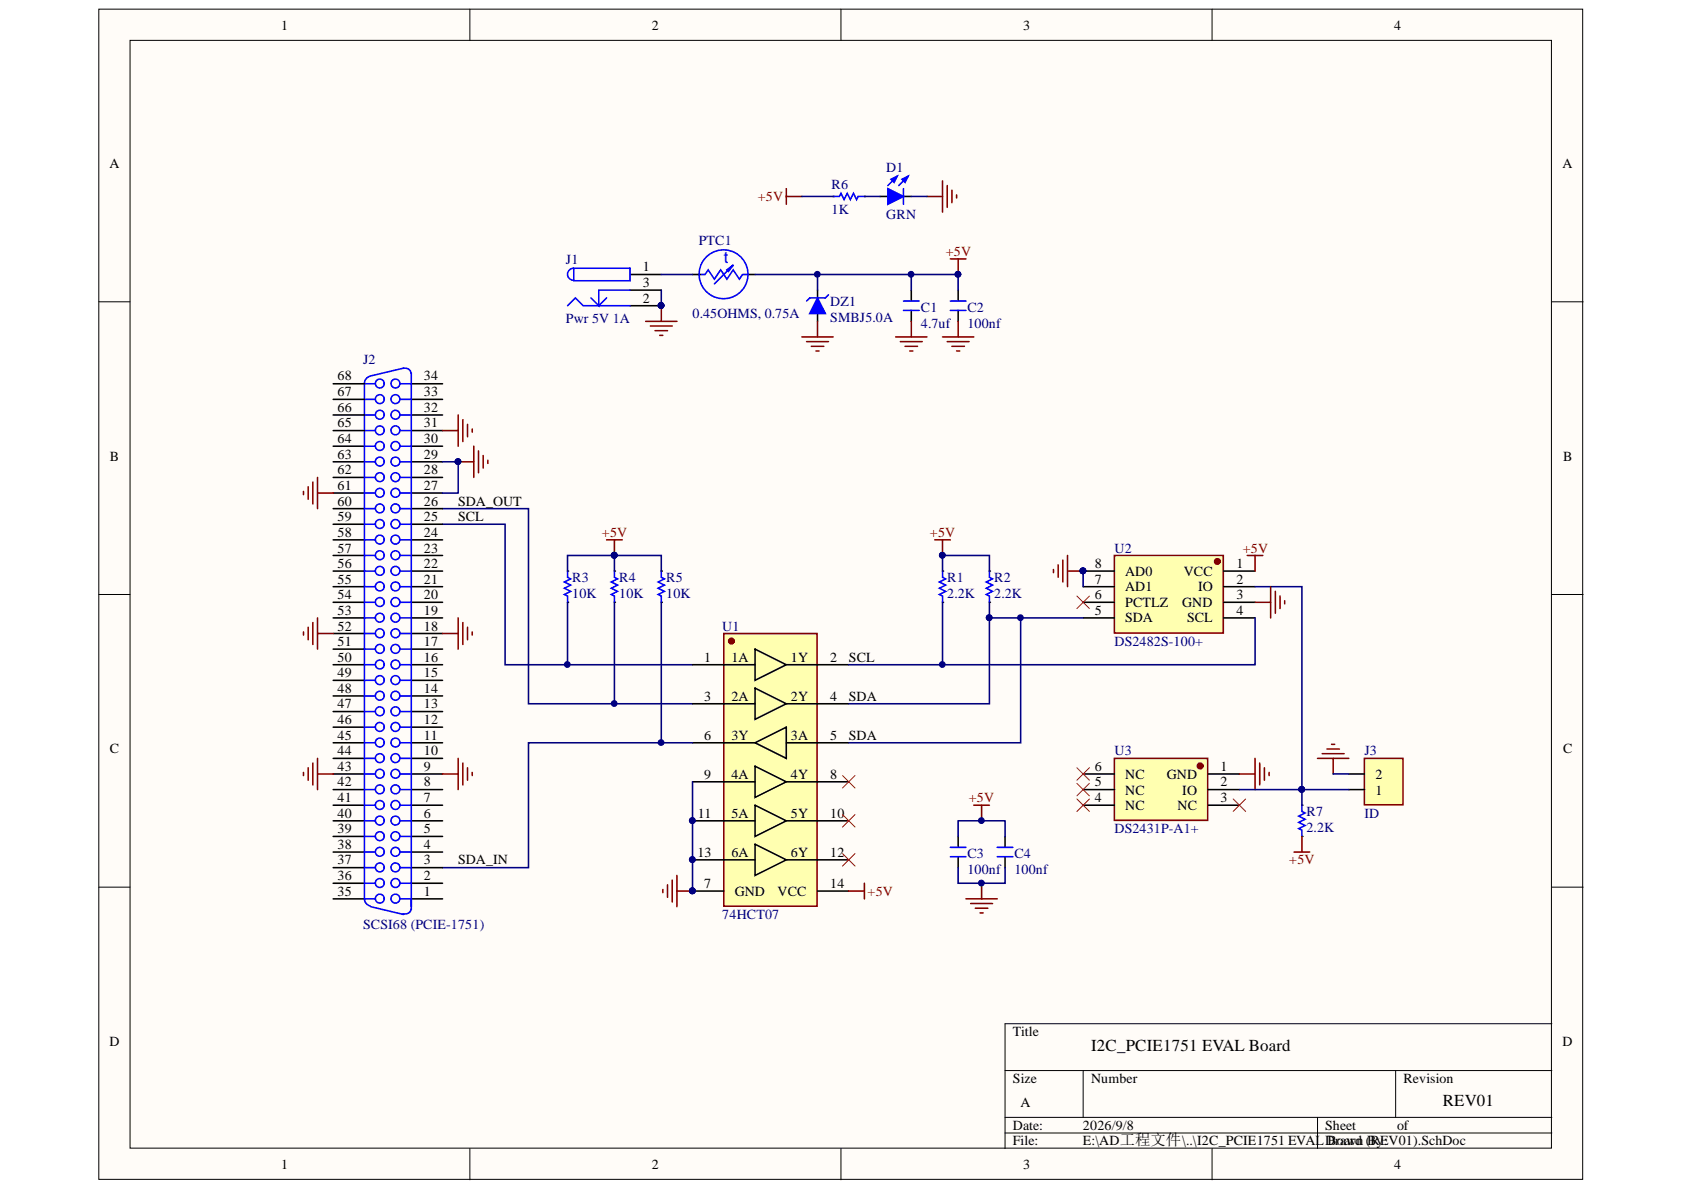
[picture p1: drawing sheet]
<svg xmlns="http://www.w3.org/2000/svg" width="297mm" height="210mm" viewBox="0 0 297 210" stroke-linecap="round" stroke-linejoin="round" font-family="sans-serif">
<defs><g id="words">
<text font-size="3" fill="#00f" x="127.7" y="46.4">t</text>
<g font-size="3">
<text x="192.5" y="185.5">I2C_PCIE1751 EVAL Board</text>
<text x="254.5" y="195.1">REV01</text>
</g>
<g font-size="2.5">
<text x="49.6" y="5.2">1</text>
<text x="115" y="5.2">2</text>
<text x="180.4" y="5.2">3</text>
<text x="245.9" y="5.2">4</text>
<text x="19.3" y="29.7">A</text>
<text x="275.6" y="29.7">A</text>
<text x="113.4" y="47.8">1</text>
<text x="113.4" y="53.4">2</text>
<text x="113.4" y="50.6">3</text>
<text x="59.6" y="69.9">67</text>
<text x="59.6" y="67.1">68</text>
<text x="74.8" y="67.1">34</text>
<text x="74.8" y="69.9">33</text>
<text x="59.6" y="75.4">65</text>
<text x="59.6" y="72.7">66</text>
<text x="74.8" y="72.7">32</text>
<text x="74.8" y="75.4">31</text>
<text x="19.4" y="81.2">B</text>
<text x="59.6" y="80.9">63</text>
<text x="59.6" y="78.2">64</text>
<text x="59.6" y="83.7">62</text>
<text x="74.8" y="78.2">30</text>
<text x="74.8" y="80.9">29</text>
<text x="74.8" y="83.7">28</text>
<text x="275.7" y="81.2">B</text>
<text x="59.6" y="89.2">60</text>
<text x="59.6" y="86.4">61</text>
<text x="74.8" y="86.4">27</text>
<text x="74.8" y="89.2">26</text>
<text x="80.8" y="89.2">SDA_OUT</text>
<text x="59.6" y="94.7">58</text>
<text x="59.6" y="92">59</text>
<text x="74.8" y="92">25</text>
<text x="74.8" y="94.7">24</text>
<text x="80.8" y="92">SCL</text>
<text x="59.6" y="100.2">56</text>
<text x="59.6" y="97.5">57</text>
<text x="74.8" y="97.5">23</text>
<text x="74.8" y="100.2">22</text>
<text x="193.1" y="100.2">8</text>
<text x="198.5" y="101.6">AD0</text>
<text x="208.8" y="101.6">VCC</text>
<text x="218.1" y="100.2">1</text>
<text x="59.6" y="105.7">54</text>
<text x="59.6" y="103">55</text>
<text x="74.8" y="105.7">20</text>
<text x="74.8" y="103">21</text>
<text x="193.1" y="105.7">6</text>
<text x="193.1" y="103">7</text>
<text x="198.5" y="107.1">PCTLZ</text>
<text x="198.5" y="104.3">AD1</text>
<text x="208.5" y="107.1">GND</text>
<text x="211.3" y="104.3">IO</text>
<text x="218.1" y="103">2</text>
<text x="218.1" y="105.7">3</text>
<text x="59.6" y="108.4">53</text>
<text x="59.6" y="113.9">51</text>
<text x="59.6" y="111.2">52</text>
<text x="74.8" y="113.9">17</text>
<text x="74.8" y="111.2">18</text>
<text x="74.8" y="108.4">19</text>
<text x="193.1" y="108.4">5</text>
<text x="198.5" y="109.8">SDA</text>
<text x="209.4" y="109.8">SCL</text>
<text x="218.1" y="108.4">4</text>
<text x="59.6" y="119.4">49</text>
<text x="59.6" y="116.7">50</text>
<text x="74.8" y="119.4">15</text>
<text x="74.8" y="116.7">16</text>
<text x="124.2" y="116.7">1</text>
<text x="129" y="116.7">1A</text>
<text x="139.5" y="116.7">1Y</text>
<text x="146.4" y="116.7">2</text>
<text x="149.7" y="116.7">SCL</text>
<text x="59.6" y="124.9">47</text>
<text x="59.6" y="122.2">48</text>
<text x="74.8" y="124.9">13</text>
<text x="74.8" y="122.2">14</text>
<text x="124.2" y="123.6">3</text>
<text x="129" y="123.6">2A</text>
<text x="139.5" y="123.6">2Y</text>
<text x="146.4" y="123.6">4</text>
<text x="149.7" y="123.6">SDA</text>
<text x="59.6" y="130.5">45</text>
<text x="59.6" y="127.7">46</text>
<text x="74.8" y="130.5">11</text>
<text x="74.8" y="127.7">12</text>
<text x="124.2" y="130.5">6</text>
<text x="129" y="130.5">3Y</text>
<text x="139.5" y="130.5">3A</text>
<text x="146.4" y="130.5">5</text>
<text x="149.7" y="130.5">SDA</text>
<text x="19.4" y="132.9">C</text>
<text x="59.6" y="136">43</text>
<text x="59.6" y="133.2">44</text>
<text x="74.8" y="136">9</text>
<text x="74.8" y="133.2">10</text>
<text x="124.2" y="137.4">9</text>
<text x="129" y="137.4">4A</text>
<text x="139.5" y="137.4">4Y</text>
<text x="146.4" y="137.4">8</text>
<text x="193.1" y="136">6</text>
<text x="198.5" y="137.4">NC</text>
<text x="205.8" y="137.4">GND</text>
<text x="215.3" y="136">1</text>
<text x="242.6" y="137.4">2</text>
<text x="275.7" y="132.9">C</text>
<text x="59.6" y="138.7">42</text>
<text x="59.6" y="141.5">41</text>
<text x="74.8" y="141.5">7</text>
<text x="74.8" y="138.7">8</text>
<text x="193.1" y="141.5">4</text>
<text x="193.1" y="138.7">5</text>
<text x="198.5" y="142.9">NC</text>
<text x="198.5" y="140.1">NC</text>
<text x="207.7" y="142.9">NC</text>
<text x="208.5" y="140.1">IO</text>
<text x="215.3" y="138.7">2</text>
<text x="215.3" y="141.5">3</text>
<text x="242.6" y="140.1">1</text>
<text x="59.6" y="144.2">40</text>
<text x="59.6" y="147">39</text>
<text x="59.6" y="149.8">38</text>
<text x="74.8" y="149.8">4</text>
<text x="74.8" y="147">5</text>
<text x="74.8" y="144.2">6</text>
<text x="123.1" y="144.2">11</text>
<text x="129" y="144.2">5A</text>
<text x="139.5" y="144.2">5Y</text>
<text x="146.4" y="144.2">10</text>
<text x="59.6" y="152.5">37</text>
<text x="59.6" y="155.3">36</text>
<text x="74.8" y="155.3">2</text>
<text x="74.8" y="152.5">3</text>
<text x="80.8" y="152.5">SDA_IN</text>
<text x="123" y="151.1">13</text>
<text x="129" y="151.1">6A</text>
<text x="139.5" y="151.1">6Y</text>
<text x="146.4" y="151.1">12</text>
<text x="59.6" y="158">35</text>
<text x="74.8" y="158">1</text>
<text x="124.2" y="156.6">7</text>
<text x="129.6" y="158">GND</text>
<text x="137.1" y="158">VCC</text>
<text x="146.4" y="156.6">14</text>
<text x="19.3" y="184.5">D</text>
<text x="178.7" y="182.7">Title</text>
<text x="275.6" y="184.5">D</text>
<text x="178.7" y="191">Size</text>
<text x="192.5" y="191">Number</text>
<text x="247.5" y="191">Revision</text>
<text x="180" y="195.2">A</text>
<text x="178.7" y="199.3">Date:</text>
<text x="178.7" y="202">File:</text>
<text x="191" y="199.3">2026/9/8</text>
<text x="191" y="202">E:\AD工程文件\..\I2C_PCIE1751 EVALDrawn(BRyEV01).SchDoc</text>
<text x="233.7" y="199.3">Sheet</text>
<text x="234.1" y="202">Board</text>
<text x="244.1" y="202">:</text>
<text x="246.4" y="199.3">of</text>
<text x="49.6" y="206.2">1</text>
<text x="115" y="206.2">2</text>
<text x="180.4" y="206.2">3</text>
<text x="245.9" y="206.2">4</text>
</g>
<g font-size="2.5" fill="#800000">
<text x="133.7" y="35.5">+5V</text>
<text x="166.8" y="45.1">+5V</text>
<text x="106.2" y="94.7">+5V</text>
<text x="164" y="94.7">+5V</text>
<text x="219.2" y="97.5">+5V</text>
<text x="170.9" y="141.5">+5V</text>
<text x="227.4" y="152.5">+5V</text>
<text x="153" y="158">+5V</text>
</g>
<g font-size="2.5" fill="#000080">
<text x="146.7" y="33.3">R6</text>
<text x="156.3" y="30.3">D1</text>
<text x="146.7" y="37.7">1K</text>
<text x="156.3" y="38.5">GRN</text>
<text x="99.8" y="46.5">J1</text>
<text x="123.3" y="43.2">PTC1</text>
<text x="146.4" y="53.9">DZ1</text>
<text x="99.8" y="57">Pwr 5V 1A</text>
<text x="122.2" y="56.1">0.45OHMS, 0.75A</text>
<text x="146.4" y="56.7">SMBJ5.0A</text>
<text x="162.4" y="55">C1</text>
<text x="162.4" y="57.8">4.7uf</text>
<text x="170.6" y="55">C2</text>
<text x="170.6" y="57.8">100nf</text>
<text x="64" y="64.2">J2</text>
<text x="196.6" y="97.5">U2</text>
<text x="100.9" y="102.7">R3</text>
<text x="100.9" y="105.4">10K</text>
<text x="109.2" y="102.7">R4</text>
<text x="109.2" y="105.4">10K</text>
<text x="117.5" y="102.7">R5</text>
<text x="117.5" y="105.4">10K</text>
<text x="167.1" y="102.7">R1</text>
<text x="167.1" y="105.4">2.2K</text>
<text x="175.4" y="102.7">R2</text>
<text x="175.4" y="105.4">2.2K</text>
<text x="127.4" y="111.2">U1</text>
<text x="196.6" y="113.9">DS2482S-100+</text>
<text x="196.6" y="133.2">U3</text>
<text x="240.7" y="133.2">J3</text>
<text x="230.4" y="144">R7</text>
<text x="196.6" y="147">DS2431P-A1+</text>
<text x="230.4" y="146.7">2.2K</text>
<text x="240.7" y="144.2">ID</text>
<text x="170.6" y="151.4">C3</text>
<text x="170.6" y="154.2">100nf</text>
<text x="178.9" y="151.4">C4</text>
<text x="178.9" y="154.2">100nf</text>
<text x="64" y="163.8">SCSI68 (PCIE-1751)</text>
<text x="127.4" y="162.1">74HCT07</text>
</g>
</g></defs>
<g fill="#fffcf8" stroke="#000" stroke-width=".18">
<path d="M17.4 1.6h261.8v206.4h-261.8z"/>
<path d="M22.9 7.1h250.8v195.4h-250.8z"/>
</g>
<g fill="none" stroke="#000" stroke-width=".18">
<path d="M82.9 1.6v5.5M148.3 1.6v5.5M213.8 1.6v5.5M17.4 53.2h5.5M273.7 53.2h5.6M17.4 104.9h5.5M273.7 104.9h5.6M17.4 156.5h5.5M273.7 156.5h5.6M177.3 188.8h96.4M177.3 197.1h96.4M177.3 199.8h96.4"/>
<path d="M191.1 188.8v8.3M232.4 197.1v5.5M246.2 188.8v8.3M273.7 180.6h-96.4v22M82.9 202.6v5.5M148.3 202.6v5.5M213.8 202.6v5.5"/>
</g>
<path d="M111.1 48.4h5.5M111.1 53.9h5.5M111.1 51.2h5.5M122.2 48.4h1.3M131.8 48.4h1.4M144.2 51.2v1.3M144.2 55.3v1.4" fill="none" stroke="#000" stroke-width=".28"/>
<circle cx="116.6" cy="53.9" r=".51" fill="#000080" stroke="#000080" stroke-width=".18"/>
<path d="M100.1 53.9l1.4-1.4 1.4 1.4h8.2M101.2 47.3h9.9v2.2h-9.9zM101.2 47.3a1.06 1.06 0 0 0-1.1 1.1 1.06 1.06 0 0 0 1.1 1M107 52.5l-1.4 1.4M111.1 51.2h-5.5v2.7l-1.4-1.4M123.5 48.4h.9l.5-.8 1.1 1.6 1.1-1.6 1.1 1.6 1.1-1.6 1.1 1.6 .6-.8h.8M129.3 46.8l-1.1 .8 .3 .3 .8-1.1-3.3 3.3M131.4 50.4a4.3 4.3 0 0 0-3.6-6.3 4.3 4.3 0 0 0-4.1 6 4.3 4.3 0 0 0 7.2 1l.5-.6" fill="none" stroke="#00f" stroke-width=".28"/>
<path d="M144.2 52.5l1.4 2.8h-2.8z" fill="#00f"/>
<path d="M147 34.7h1.1l.2-.6 .6 1.1 .5-1.1 .6 1.1 .5-1.1 .6 1.1 .3-.5h1.1M144.2 52.5l1.4 2.8h-2.8zM146.1 52l-.5 .5h-2.8l-.5 .6M159.4 54.8h2.7M159.4 53.1h2.7M167.6 54.8h2.8M167.6 53.1h2.8" fill="none" stroke="#00f" stroke-width=".28"/>
<g fill="none" stroke="#800000" stroke-width=".28">
<path d="M138.7 33.3v2.7M138.7 34.7h2.7M113.9 56.7h5.5M114.7 57.5h3.9M115.5 58.3h2.2M116.4 59.2h.5M116.6 53.9v2.8M141.4 59.4h5.6M144.2 56.7v2.7M158 59.4h5.5M160.7 56.7v2.7M166.3 59.4h5.5"/>
<path d="M167.6 45.7h2.8M169 45.7v2.7M169 56.7v2.7M142.3 60.3h3.8M143.1 61.1h2.2M143.9 61.9h.6M158.8 60.3h3.9M159.6 61.1h2.2M160.5 61.9h.5M167.1 60.3h3.8M167.9 61.1h2.2M168.7 61.9h.6"/>
</g>
<g fill="#000080" stroke="#000080" stroke-width=".18">
<circle cx="116.6" cy="53.9" r=".51"/>
<circle cx="144.2" cy="48.4" r=".51"/>
<circle cx="169" cy="48.4" r=".51"/>
<circle cx="160.7" cy="48.4" r=".51"/>
</g>
<path d="M116.6 51.2v2.7M116.6 48.4h5.6M133.2 48.4h35.8v2.8M144.2 48.4v2.8M160.7 48.4v2.8" fill="none" stroke="#000080" stroke-width=".28"/>
<path d="M147 34.7h.1M152.5 34.7h.1M155.2 34.7h1.4M159.4 34.7h1.3M160.7 51.2v1.9M160.7 54.8v1.9M169 51.2v1.9M169 54.8v1.9" fill="none" stroke="#000" stroke-width=".28"/>
<path d="M156.6 33.3l2.8 1.4-2.8 1.3z" fill="#00f"/>
<path d="M156.6 33.3l2.8 1.4-2.8 1.3zM158.3 31.1l-1.7 1.6M160.2 31.1l-1.7 1.6" fill="none" stroke="#00f" stroke-width=".28"/>
<path d="M159.1 31.6l1.1-.5-.6 1.1z" fill="#00f"/>
<path d="M159.1 31.6l1.1-.5-.6 1.1z" fill="none" stroke="#00f" stroke-width=".28"/>
<path d="M157.2 31.6l1.1-.5-.6 1.1z" fill="#00f"/>
<path d="M157.2 31.6l1.1-.5-.6 1.1zM159.4 33.3v2.7M100.1 100.7v1.1l.6 .3-1.1 .6 1.1 .5-1.1 .6 1.1 .5-1.1 .6 .5 .2v1.1M108.4 100.7v1.1l.5 .3-1.1 .6 1.1 .5-1.1 .6 1.1 .5-1.1 .6 .6 .2v1.1M116.6 100.7v1.1l.6 .3-1.1 .6 1.1 .5-1.1 .6 1.1 .5-1.1 .6 .5 .2v1.1M166.3 100.7v1.1l.5 .3-1.1 .6 1.1 .5-1.1 .6 1.1 .5-1.1 .6 .6 .2v1.1M174.5 100.7v1.1l.6 .3-1.1 .6 1.1 .5-1.1 .6 1.1 .5-1.1 .6 .5 .2v1.1" fill="none" stroke="#00f" stroke-width=".28"/>
<path d="M141.4 34.7h5.6M152.5 34.7h2.7M160.7 34.7h2.8" fill="none" stroke="#000080" stroke-width=".28"/>
<path d="M163.5 34.7h2.8M166.3 31.9v5.5M167.1 32.7v3.9M167.9 33.6v2.2M168.7 34.4v.5" fill="none" stroke="#800000" stroke-width=".28"/>
<path d="M100.1 100.7h.1M100.1 106.2h.1M108.4 100.7h.1M108.4 106.2h.1M116.6 100.7h.1M116.6 106.2h.1M166.3 100.7h.1M166.3 106.2h.1M174.5 100.7h.1M174.5 106.2h.1" fill="none" stroke="#000" stroke-width=".28"/>
<path d="M196.6 98h19.2v13.7h-19.2z" fill="#ffffb0" stroke="#800000" stroke-width=".28"/>
<path d="M191.1 100.7h5.5M191.1 103.5h5.5M191.1 106.2h5.5M191.1 109h5.5M215.9 100.7h5.5M215.9 103.5h5.5M215.9 106.2h5.5M215.9 109h5.5" fill="none" stroke="#000" stroke-width=".28"/>
<circle cx="191" cy="100.7" r=".51" fill="#000080" stroke="#000080" stroke-width=".18"/>
<circle cx="214.7" cy="99" r=".21" fill="#fffcf8" stroke="#800000" stroke-width=".83"/>
<circle cx="191" cy="100.7" r=".51" fill="#000080" stroke="#000080" stroke-width=".18"/>
<path d="M196.6 133.8h16.4v10.9h-16.4z" fill="#ffffb0" stroke="#800000" stroke-width=".28"/>
<path d="M191.1 136.5h5.5M191.1 139.3h5.5M213.1 136.5h5.5M213.1 139.3h5.5M191.1 142h5.5M213.1 142h5.5" fill="none" stroke="#000" stroke-width=".28"/>
<circle cx="211.7" cy="135.1" r=".21" fill="#fffcf8" stroke="#800000" stroke-width=".83"/>
<path d="M190 135.4l2.2 2.2M190 138.2l2.2 2.2M192.2 135.4l-2.2 2.2M192.2 138.2l-2.2 2.2M190 140.9l2.2 2.2M192.2 140.9l-2.2 2.2M217.5 140.9l2.2 2.2M219.7 140.9l-2.2 2.2" fill="none" stroke="#f00" stroke-width=".18"/>
<path d="M220 98h2.8M221.4 98v2.7M221.4 106.2h2.7M224.1 103.5v5.5M225 104.3v3.9M225.8 105.1v2.2M226.6 106v.5M218.6 136.5h2.8M221.4 133.8v5.5M222.2 134.6v3.9M223 135.4v2.2M223.9 136.2v.6" fill="none" stroke="#800000" stroke-width=".28"/>
<path d="M78.1 92.5h11v24.8h33.1M78.1 89.7h15.1v34.4h29M221.4 103.5h8.2v35.8h-11" fill="none" stroke="#000080" stroke-width=".28"/>
<circle cx="229.6" cy="139.2" r=".51" fill="#000080" stroke="#000080" stroke-width=".18"/>
<path d="M127.7 111.7h16.4v48.1h-16.4z" fill="#ffffb0" stroke="#800000" stroke-width=".28"/>
<g fill="none" stroke="#000" stroke-width=".28">
<path d="M58.8 78.7h5.5M58.8 67.7h5.5M58.8 70.4h5.5M58.8 73.2h5.5M58.8 76h5.5M72.5 78.7h5.6M72.5 67.7h5.6M72.5 70.4h5.6M72.5 73.2h5.6M72.5 76h5.6M58.8 81.5h5.5M58.8 84.2h5.5"/>
<path d="M58.8 87h5.5M58.8 89.7h5.5M58.8 92.5h5.5M58.8 95.2h5.5M58.8 98h5.5M72.5 81.5h5.6M72.5 84.2h5.6M72.5 87h5.6M72.5 89.7h5.6M72.5 92.5h5.6M72.5 95.2h5.6M72.5 98h5.6"/>
<path d="M58.8 117.3h5.5M58.8 106.2h5.5M58.8 114.5h5.5M58.8 111.7h5.5M58.8 109h5.5M58.8 100.7h5.5M58.8 103.5h5.5M72.5 117.3h5.6M72.5 106.2h5.6M72.5 114.5h5.6M72.5 111.7h5.6M72.5 109h5.6"/>
<path d="M72.5 100.7h5.6M72.5 103.5h5.6M122.2 117.3h11M133.2 114.5l5.5 2.8-5.5 2.7zM138.7 117.3h11M58.8 131h5.5M58.8 139.3h5.5M58.8 136.5h5.5M58.8 133.8h5.5M58.8 128.3h5.5M58.8 125.5h5.5M58.8 122.8h5.5"/>
<path d="M58.8 120h5.5M72.5 131h5.6M72.5 139.3h5.6M72.5 136.5h5.6M72.5 133.8h5.6M72.5 128.3h5.6M72.5 125.5h5.6M72.5 122.8h5.6M72.5 120h5.6M122.2 124.1h11M122.2 131h11M122.2 137.9h11"/>
<path d="M133.2 121.4l5.5 2.7-5.5 2.8zM133.2 131l5.5-2.7v5.5zM133.2 135.1l5.5 2.8-5.5 2.8zM138.7 124.1h11M138.7 131h11M138.7 137.9h11M58.8 144.8h5.5M58.8 158.5h5.5M58.8 155.8h5.5M58.8 153h5.5M58.8 150.3h5.5M58.8 147.5h5.5"/>
<path d="M58.8 142h5.5M72.5 144.8h5.6M72.5 158.5h5.6M72.5 155.8h5.6M72.5 153h5.6M72.5 150.3h5.6M72.5 147.5h5.6M72.5 142h5.6M122.2 157.2h5.5M122.2 144.8h11M122.2 151.7h11M133.2 142l5.5 2.8-5.5 2.7z"/>
<path d="M133.2 148.9l5.5 2.8-5.5 2.7zM138.7 144.8h11M138.7 151.7h11M144.2 157.2h5.5M169 147.5v2M169 151.1v1.9M177.3 147.5v2M177.3 151.1v1.9M229.6 142h.1M229.6 147.5h.1"/>
</g>
<g fill="#000080" stroke="#000080" stroke-width=".18">
<circle cx="122.1" cy="157.1" r=".51"/>
<circle cx="122.1" cy="144.7" r=".51"/>
<circle cx="122.1" cy="151.6" r=".51"/>
<circle cx="174.5" cy="108.9" r=".51"/>
<circle cx="100.1" cy="117.2" r=".51"/>
<circle cx="108.3" cy="97.9" r=".51"/>
<circle cx="116.6" cy="131" r=".51"/>
<circle cx="108.3" cy="124.1" r=".51"/>
<circle cx="191" cy="100.7" r=".51"/>
<circle cx="166.2" cy="117.2" r=".51"/>
<circle cx="166.2" cy="97.9" r=".51"/>
<circle cx="173.1" cy="144.7" r=".51"/>
<circle cx="173.1" cy="155.8" r=".51"/>
<circle cx="80.8" cy="81.4" r=".51"/>
<circle cx="229.6" cy="139.2" r=".51"/>
</g>
<circle cx="129" cy="113.1" r=".21" fill="none" stroke="#800000" stroke-width=".83"/>
<g fill="none" stroke="#000080" stroke-width=".28">
<path d="M78.1 81.5h2.7v5.5h-2.7M108.4 98h-8.3v2.7M108.4 98h8.2v2.7M108.4 98v2.7M100.1 106.2v11.1M108.4 106.2v17.9M116.6 106.2v24.8M166.3 100.7v-2.7h8.2v2.7M166.3 106.2v11.1M174.5 106.2v2.8M191.1 109h-16.6v15.1h-24.8M191.1 100.7v2.8"/>
<path d="M221.4 109v8.3h-71.7M122.2 131h-29v22h-15.1M122.2 137.9v19.3M229.6 139.3v2.7M169 147.5v-2.7h8.3v2.7M169 153v2.8h8.3v-2.8"/>
</g>
<g fill="none" stroke="#800000" stroke-width=".28">
<path d="M78.1 76h2.7M80.8 73.2v5.5M81.6 74v3.9M82.5 74.9v2.2M83.3 75.7v.5M83.6 78.7v5.5M84.4 79.5v3.9M53.5 86.7v.5M54.4 85.9v2.2M55.2 85v3.9M56 84.2v5.5M56 87h2.8"/>
<path d="M80.8 81.5h2.8M85.2 80.4v2.2M86.1 81.2v.5M107 95.2h2.8M108.4 95.2v2.8M164.9 95.2h2.7M166.3 95.2v2.8M186.6 99.6v2.2M187.5 98.8v3.9M188.3 98v5.5M53.5 111.5v.5M54.4 110.6v2.2"/>
<path d="M55.2 109.8v3.9M56 111.7h2.8M56 109v5.5M78.1 111.7h2.7M80.8 109v5.5M81.6 109.8v3.9M82.5 110.6v2.2M83.3 111.5v.5M185.8 100.5v.5M188.3 100.7h2.8M53.5 136.2v.6M54.4 135.4v2.2"/>
<path d="M55.2 134.6v3.9M56 136.5h2.8M56 133.8v5.5M78.1 136.5h2.7M80.8 133.8v5.5M81.6 134.6v3.9M82.5 135.4v2.2M83.3 136.2v.6M116.9 156.9v.5M117.7 156.1v2.2M118.6 155.2v3.9M119.4 157.2h2.8"/>
<path d="M119.4 154.4v5.5M149.7 157.2h2.8M152.5 155.8v2.7M170.4 158.5h5.5M171.2 159.4h3.9M171.8 142h2.7M173.1 142v2.8M173.1 155.8v2.7M228.3 150.3h2.7M229.6 147.5v2.8M172 160.2h2.2M172.9 161h.5"/>
</g>
<path d="M190 105.1l2.2 2.2M192.2 105.1l-2.2 2.2M148.6 136.8l2.2 2.2M150.8 136.8l-2.2 2.2M148.6 143.7l2.2 2.2M148.6 150.6l2.2 2.2M150.8 143.7l-2.2 2.2M150.8 150.6l-2.2 2.2" fill="none" stroke="#f00" stroke-width=".18"/>
<g fill="none" stroke="#00f" stroke-width=".28">
<path d="M64.3 78.7h1.9M64.3 73.2h1.9M64.3 76h1.9M64.3 67.7v90.8M64.3 70.4h1.9M64.3 67.7h1.9M65.3 66.4a1.34 1.34 0 0 0-1 1.3M70.6 78.7h1.9M70.6 73.2h1.9M70.6 76h1.9M70.6 70.4h1.9M70.6 67.7h1.9"/>
<path d="M71 65l.4-.1a.97 .97 0 0 1 1.1 .9M71.2 64.9l-5.8 1.4M72.5 65.8v94.7M64.3 89.7h1.9M64.3 84.2h1.9M64.3 81.5h1.9M64.3 87h1.9M64.3 92.5h1.9M64.3 95.2h1.9M64.3 98h1.9M70.6 89.7h1.9M70.6 84.2h1.9"/>
<path d="M70.6 81.5h1.9M70.6 87h1.9M70.6 92.5h1.9M70.6 95.2h1.9M70.6 98h1.9M64.3 100.7h1.9M64.3 103.5h1.9M64.3 111.7h1.9M64.3 109h1.9M64.3 106.2h1.9M64.3 114.5h1.9M64.3 117.3h1.9"/>
<path d="M70.6 100.7h1.9M70.6 103.5h1.9M70.6 111.7h1.9M70.6 109h1.9M70.6 106.2h1.9M70.6 114.5h1.9M70.6 117.3h1.9M64.3 120h1.9M64.3 122.8h1.9M64.3 125.5h1.9M64.3 128.3h1.9M64.3 131h1.9"/>
<path d="M64.3 133.8h1.9M64.3 136.5h1.9M64.3 139.3h1.9M70.6 120h1.9M70.6 122.8h1.9M70.6 125.5h1.9M70.6 128.3h1.9M70.6 131h1.9M70.6 133.8h1.9M70.6 136.5h1.9M70.6 139.3h1.9M64.3 142h1.9"/>
<path d="M64.3 144.8h1.9M64.3 147.5h1.9M64.3 150.3h1.9M64.3 153h1.9M64.3 155.8h1.9M64.3 158.5h1.9M64.3 158.5a1.34 1.34 0 0 0 1 1.3M65.4 159.9l5.8 1.4M70.6 142h1.9M70.6 144.8h1.9M70.6 147.5h1.9M70.6 150.3h1.9"/>
<path d="M70.6 153h1.9M70.6 155.8h1.9M70.6 158.5h1.9M167.6 151.1h2.8M167.6 149.5h2.8M175.9 151.1h2.8M175.9 149.5h2.8M229.6 142v1.1l.6 .3-1.1 .6 1.1 .5-1.1 .6 1.1 .5-1.1 .6 .5 .2v1.1M72.5 160.4a1 1 0 0 1-1.4 .8"/>
<circle cx="67" cy="67.7" r=".79"/>
<circle cx="67" cy="75.9" r=".79"/>
<circle cx="67" cy="78.7" r=".79"/>
<circle cx="67" cy="70.4" r=".79"/>
<circle cx="67" cy="73.2" r=".79"/>
<circle cx="69.8" cy="78.7" r=".79"/>
<circle cx="69.8" cy="67.7" r=".79"/>
<circle cx="69.8" cy="75.9" r=".79"/>
<circle cx="69.8" cy="70.4" r=".79"/>
<circle cx="69.8" cy="73.2" r=".79"/>
<circle cx="67" cy="89.7" r=".79"/>
<circle cx="67" cy="81.4" r=".79"/>
<circle cx="67" cy="86.9" r=".79"/>
<circle cx="67" cy="97.9" r=".79"/>
<circle cx="67" cy="84.2" r=".79"/>
<circle cx="67" cy="95.2" r=".79"/>
<circle cx="67" cy="92.4" r=".79"/>
<circle cx="69.8" cy="89.7" r=".79"/>
<circle cx="69.8" cy="81.4" r=".79"/>
<circle cx="69.8" cy="86.9" r=".79"/>
<circle cx="69.8" cy="97.9" r=".79"/>
<circle cx="69.8" cy="84.2" r=".79"/>
<circle cx="69.8" cy="95.2" r=".79"/>
<circle cx="69.8" cy="92.4" r=".79"/>
<circle cx="67" cy="106.2" r=".79"/>
<circle cx="67" cy="120" r=".79"/>
<circle cx="67" cy="111.7" r=".79"/>
<circle cx="67" cy="100.7" r=".79"/>
<circle cx="67" cy="114.5" r=".79"/>
<circle cx="67" cy="108.9" r=".79"/>
<circle cx="67" cy="117.2" r=".79"/>
<circle cx="67" cy="103.4" r=".79"/>
<circle cx="69.8" cy="106.2" r=".79"/>
<circle cx="69.8" cy="120" r=".79"/>
<circle cx="69.8" cy="111.7" r=".79"/>
<circle cx="69.8" cy="100.7" r=".79"/>
<circle cx="69.8" cy="114.5" r=".79"/>
<circle cx="69.8" cy="108.9" r=".79"/>
<circle cx="69.8" cy="117.2" r=".79"/>
<circle cx="69.8" cy="103.4" r=".79"/>
<circle cx="67" cy="131" r=".79"/>
<circle cx="67" cy="136.5" r=".79"/>
<circle cx="67" cy="125.5" r=".79"/>
<circle cx="67" cy="139.2" r=".79"/>
<circle cx="67" cy="122.7" r=".79"/>
<circle cx="67" cy="128.2" r=".79"/>
<circle cx="67" cy="133.7" r=".79"/>
<circle cx="69.8" cy="131" r=".79"/>
<circle cx="69.8" cy="125.5" r=".79"/>
<circle cx="69.8" cy="136.5" r=".79"/>
<circle cx="69.8" cy="139.2" r=".79"/>
<circle cx="69.8" cy="133.7" r=".79"/>
<circle cx="69.8" cy="128.2" r=".79"/>
<circle cx="69.8" cy="122.7" r=".79"/>
<circle cx="67" cy="150.2" r=".79"/>
<circle cx="67" cy="155.8" r=".79"/>
<circle cx="67" cy="144.7" r=".79"/>
<circle cx="67" cy="158.5" r=".79"/>
<circle cx="67" cy="153" r=".79"/>
<circle cx="67" cy="142" r=".79"/>
<circle cx="67" cy="147.5" r=".79"/>
<circle cx="69.8" cy="150.2" r=".79"/>
<circle cx="69.8" cy="155.8" r=".79"/>
<circle cx="69.8" cy="144.7" r=".79"/>
<circle cx="69.8" cy="153" r=".79"/>
<circle cx="69.8" cy="158.5" r=".79"/>
<circle cx="69.8" cy="147.5" r=".79"/>
<circle cx="69.8" cy="142" r=".79"/>
</g>
<path d="M240.7 133.8h6.8v8.1h-6.8z" fill="#ffffb0" stroke="#800000" stroke-width=".28"/>
<path d="M237.9 139.3h2.8M237.9 136.5h2.8" fill="none" stroke="#000" stroke-width=".28"/>
<path d="M232.4 133.8h5.5M233.2 132.9h3.9M234.1 132.1h2.2M234.9 131.3h.5M235.2 133.8v2.7" fill="none" stroke="#800000" stroke-width=".28"/>
<path d="M180 109v22h-30.3M229.6 139.3h8.3M235.2 136.5h2.7" fill="none" stroke="#000080" stroke-width=".28"/>
<g fill="#000080" stroke="#000080" stroke-width=".18">
<circle cx="229.6" cy="139.2" r=".51"/>
<circle cx="180" cy="108.9" r=".51"/>
</g>
<use href="#words"/>
</svg>
